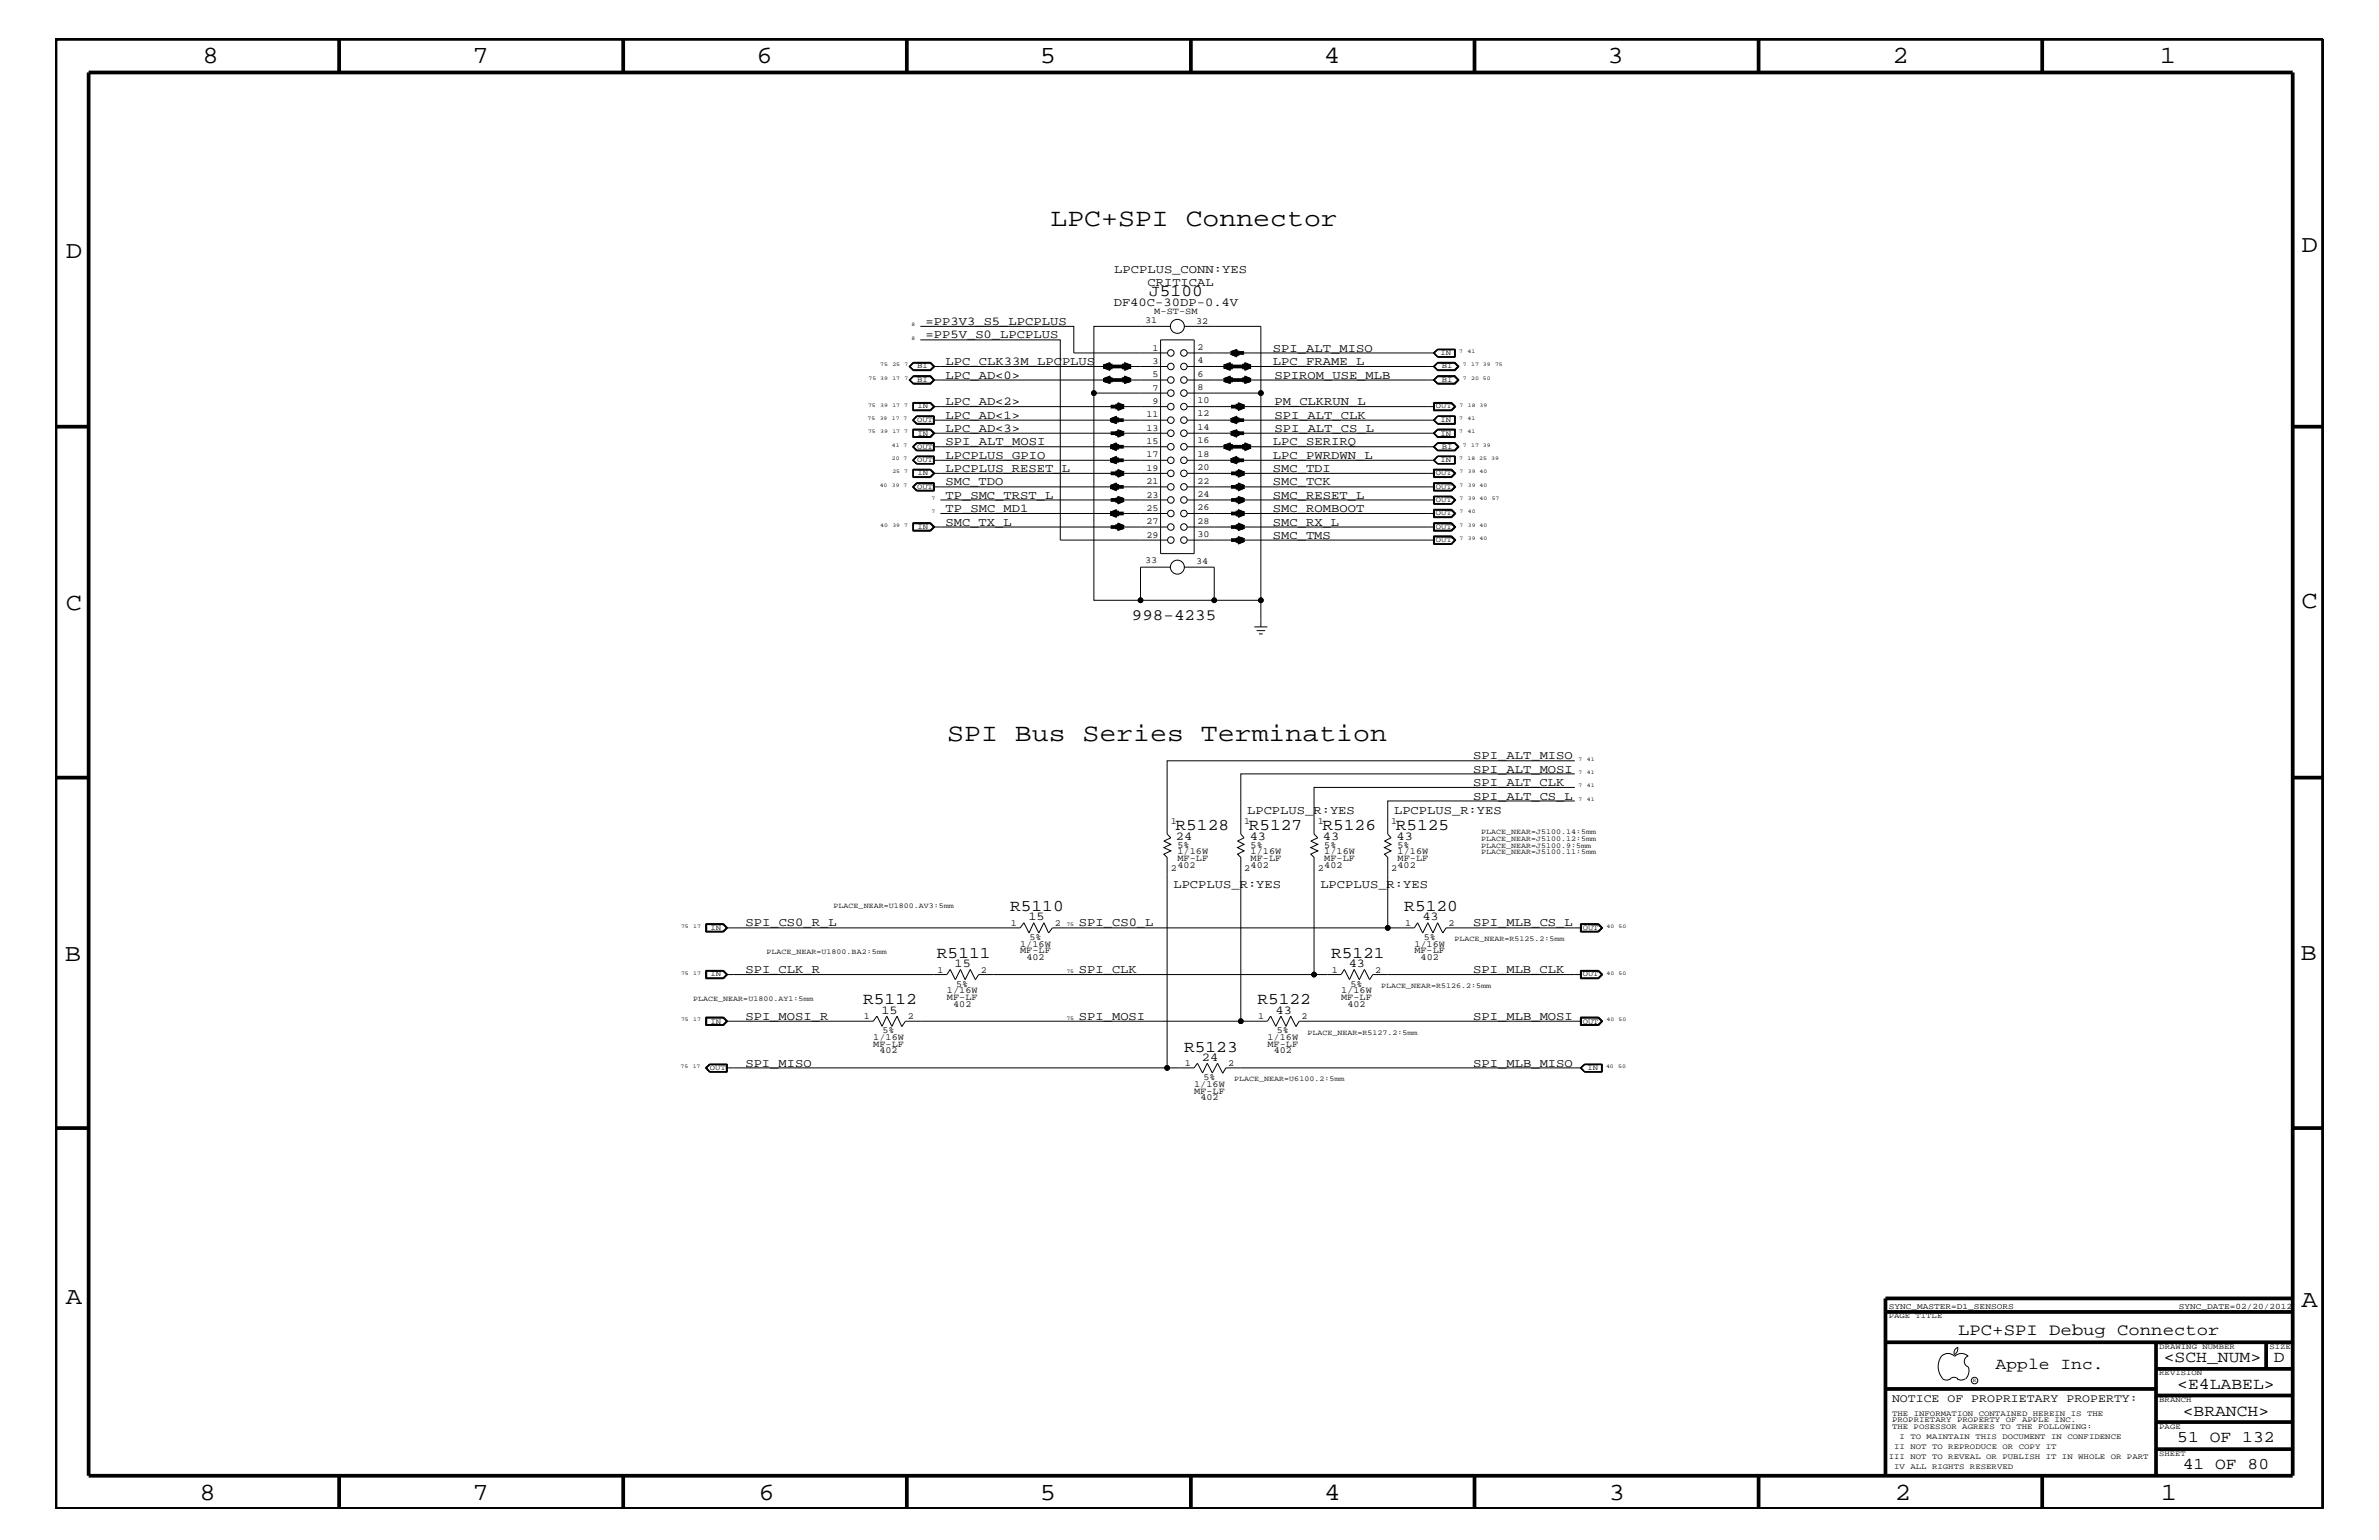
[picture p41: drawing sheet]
<svg xmlns="http://www.w3.org/2000/svg" width="432mm" height="279mm" viewBox="0 0 432 279" stroke-linecap="round" stroke-linejoin="round" font-family="sans-serif">
<defs><g id="words">
<g font-size="4.6">
<text x="190.7" y="41">LPC+SPI Connector</text>
<text x="171.9" y="134.4">SPI Bus Series Termination</text>
</g>
<g font-size="4.5">
<text x="36.7" y="11.5">8</text>
<text x="85.8" y="11.5">7</text>
<text x="137.3" y="11.5">6</text>
<text x="188.7" y="11.5">5</text>
<text x="240.3" y="11.5">4</text>
<text x="291.8" y="11.5">3</text>
<text x="343.5" y="11.5">2</text>
<text x="392" y="11.5">1</text>
<text x="11.9" y="46.8">D</text>
<text x="417.7" y="45.7">D</text>
<text x="11.9" y="110.6">C</text>
<text x="417.7" y="110.3">C</text>
<text x="11.8" y="174.3">B</text>
<text x="417.6" y="174.2">B</text>
<text x="11.9" y="236.7">A</text>
<text x="417.7" y="237.1">A</text>
<text x="36.2" y="272.1">8</text>
<text x="85.8" y="272.1">7</text>
<text x="137.7" y="272.1">6</text>
<text x="188.7" y="272.1">5</text>
<text x="240.4" y="272.1">4</text>
<text x="292" y="272.1">3</text>
<text x="343.9" y="272.1">2</text>
<text x="392.2" y="272.1">1</text>
</g>
<g font-size="3">
<text x="208.6" y="53.8">J5100</text>
<text x="213.4" y="150.7">R5128</text>
<text x="226.7" y="150.7">R5127</text>
<text x="240" y="150.7">R5126</text>
<text x="253.3" y="150.7">R5125</text>
<text x="183.3" y="165.3">R5110</text>
<text x="254.9" y="165.3">R5120</text>
<text x="170.1" y="173.8">R5111</text>
<text x="241.6" y="173.8">R5121</text>
<text x="156.7" y="182.2">R5112</text>
<text x="228.2" y="182.2">R5122</text>
<text x="214.9" y="190.8">R5123</text>
<text x="355.4" y="242.3">LPC+SPI Debug Connector</text>
<text x="362.2" y="248.4">Apple Inc.</text>
<text x="392.7" y="247.1">&lt;SCH_NUM&gt;</text>
<text x="395.2" y="252">&lt;E4LABEL&gt;</text>
<text x="412.7" y="247.1">D</text>
<text x="396.2" y="256.8">&lt;BRANCH&gt;</text>
<text x="395.2" y="261.6">51 OF 132</text>
<text x="396.2" y="266.6">41 OF 80</text>
</g>
<text font-size="2.9" x="205.4" y="112.6">998-4235</text>
<g font-size="2.2">
<text x="202.2" y="49.6">LPCPLUS_CONN:YES</text>
<text x="208.3" y="51.9">CRITICAL</text>
<text x="168" y="59">=PP3V3_S5_LPCPLUS</text>
<text x="202.1" y="55.6">DF40C-30DP-0.4V</text>
<text x="168" y="61.4">=PP5V_S0_LPCPLUS</text>
<text x="231.1" y="63.9">SPI_ALT_MISO</text>
<text x="171.6" y="68.7">LPC_AD&lt;0&gt;</text>
<text x="171.6" y="66.2">LPC_CLK33M_LPCPLUS</text>
<text x="231.1" y="66.2">LPC_FRAME_L</text>
<text x="231.3" y="68.7">SPIROM_USE_MLB</text>
<text x="171.6" y="76">LPC_AD&lt;1&gt;</text>
<text x="171.6" y="73.5">LPC_AD&lt;2&gt;</text>
<text x="231.3" y="76">SPI_ALT_CLK</text>
<text x="231.3" y="73.5">PM_CLKRUN_L</text>
<text x="171.6" y="83.3">LPCPLUS_GPIO</text>
<text x="171.6" y="78.3">LPC_AD&lt;3&gt;</text>
<text x="171.6" y="80.8">SPI_ALT_MOSI</text>
<text x="231.1" y="83.3">LPC_PWRDWN_L</text>
<text x="231.1" y="80.8">LPC_SERIRQ</text>
<text x="231.3" y="78.3">SPI_ALT_CS_L</text>
<text x="171.6" y="88.1">SMC_TDO</text>
<text x="171.6" y="85.6">LPCPLUS_RESET_L</text>
<text x="231.1" y="88.1">SMC_TCK</text>
<text x="231.1" y="85.6">SMC_TDI</text>
<text x="171.6" y="95.4">SMC_TX_L</text>
<text x="171.6" y="92.9">TP_SMC_MD1</text>
<text x="171.6" y="90.5">TP_SMC_TRST_L</text>
<text x="231.1" y="95.4">SMC_RX_L</text>
<text x="231.1" y="92.9">SMC_ROMBOOT</text>
<text x="231.1" y="90.5">SMC_RESET_L</text>
<text x="231.1" y="97.7">SMC_TMS</text>
<text x="267.4" y="137.8">SPI_ALT_MISO</text>
<text x="267.4" y="140.2">SPI_ALT_MOSI</text>
<text x="267.4" y="142.6">SPI_ALT_CLK</text>
<text x="226.4" y="147.7">LPCPLUS_R:YES</text>
<text x="253" y="147.7">LPCPLUS_R:YES</text>
<text x="267.4" y="145.1">SPI_ALT_CS_L</text>
<text x="213.4" y="152.4">24</text>
<text x="226.8" y="152.4">43</text>
<text x="240.1" y="152.4">43</text>
<text x="253.5" y="152.4">43</text>
<text x="213" y="161.1">LPCPLUS_R:YES</text>
<text x="239.6" y="161.1">LPCPLUS_R:YES</text>
<text x="186.6" y="167">15</text>
<text x="258.2" y="167">43</text>
<text x="135.3" y="168.1">SPI_CS0_R_L</text>
<text x="195.8" y="168.1">SPI_CS0_L</text>
<text x="267.4" y="168.1">SPI_MLB_CS_L</text>
<text x="135.3" y="176.6">SPI_CLK_R</text>
<text x="173.3" y="175.5">15</text>
<text x="195.8" y="176.6">SPI_CLK</text>
<text x="244.8" y="175.5">43</text>
<text x="267.4" y="176.6">SPI_MLB_CLK</text>
<text x="135.3" y="185">SPI_MOSI_R</text>
<text x="160" y="184">15</text>
<text x="195.8" y="185">SPI_MOSI</text>
<text x="231.5" y="184">43</text>
<text x="267.4" y="185">SPI_MLB_MOSI</text>
<text x="135.3" y="193.6">SPI_MISO</text>
<text x="218.1" y="192.5">24</text>
<text x="267.4" y="193.6">SPI_MLB_MISO</text>
</g>
<text font-size="2.1" x="343.4" y="254.4">NOTICE OF PROPRIETARY PROPERTY:</text>
<g font-size="1.7">
<text x="207.9" y="58.6">31</text>
<text x="209.5" y="56.9">M-ST-SM</text>
<text x="217.1" y="58.7">32</text>
<text x="209.2" y="63.6">1</text>
<text x="209.2" y="66">3</text>
<text x="217.3" y="63.4">2</text>
<text x="217.3" y="65.9">4</text>
<text x="209.2" y="68.4">5</text>
<text x="209.2" y="70.9">7</text>
<text x="217.3" y="68.4">6</text>
<text x="217.3" y="70.7">8</text>
<text x="208.1" y="75.7">11</text>
<text x="209.2" y="73.3">9</text>
<text x="217.3" y="73.2">10</text>
<text x="217.3" y="75.6">12</text>
<text x="208.1" y="78.2">13</text>
<text x="208.1" y="80.5">15</text>
<text x="208.1" y="83">17</text>
<text x="217.3" y="78">14</text>
<text x="217.3" y="80.5">16</text>
<text x="217.3" y="82.8">18</text>
<text x="208.1" y="85.4">19</text>
<text x="208.1" y="87.8">21</text>
<text x="217.3" y="85.3">20</text>
<text x="217.3" y="87.7">22</text>
<text x="208.1" y="90.3">23</text>
<text x="208.1" y="92.7">25</text>
<text x="208.1" y="95.1">27</text>
<text x="217.3" y="90.1">24</text>
<text x="217.3" y="92.6">26</text>
<text x="217.3" y="95">28</text>
<text x="208.1" y="97.6">29</text>
<text x="217.3" y="97.4">30</text>
<text x="207.9" y="102.2">33</text>
<text x="217.1" y="102.4">34</text>
<text x="212.5" y="149.5">1</text>
<text x="225.8" y="149.5">1</text>
<text x="239.2" y="149.5">1</text>
<text x="252.5" y="149.5">1</text>
<text x="213.7" y="153.8">5%</text>
<text x="213.7" y="155">1/16W</text>
<text x="227" y="153.8">5%</text>
<text x="227" y="155">1/16W</text>
<text x="240.4" y="153.8">5%</text>
<text x="240.4" y="155">1/16W</text>
<text x="253.7" y="153.8">5%</text>
<text x="253.7" y="155">1/16W</text>
<text x="212.5" y="158">2</text>
<text x="213.7" y="156.2">MF-LF</text>
<text x="213.7" y="157.4">402</text>
<text x="225.8" y="158">2</text>
<text x="227" y="156.2">MF-LF</text>
<text x="227" y="157.4">402</text>
<text x="239.2" y="158">2</text>
<text x="240.4" y="156.2">MF-LF</text>
<text x="240.4" y="157.4">402</text>
<text x="252.5" y="158">2</text>
<text x="253.7" y="156.2">MF-LF</text>
<text x="253.7" y="157.4">402</text>
<text x="183.5" y="168">1</text>
<text x="185.2" y="172.9">MF-LF</text>
<text x="185.2" y="171.7">1/16W</text>
<text x="186.9" y="170.5">5%</text>
<text x="191.4" y="168">2</text>
<text x="255" y="168">1</text>
<text x="256.7" y="171.7">1/16W</text>
<text x="256.7" y="172.9">MF-LF</text>
<text x="258.4" y="170.5">5%</text>
<text x="262.9" y="168">2</text>
<text x="170.2" y="176.5">1</text>
<text x="173.6" y="179">5%</text>
<text x="178.1" y="176.5">2</text>
<text x="186.3" y="174.2">402</text>
<text x="241.7" y="176.5">1</text>
<text x="245.1" y="179">5%</text>
<text x="249.6" y="176.5">2</text>
<text x="257.9" y="174.2">402</text>
<text x="156.8" y="184.9">1</text>
<text x="164.8" y="184.9">2</text>
<text x="171.9" y="181.4">MF-LF</text>
<text x="171.9" y="180.2">1/16W</text>
<text x="173" y="182.7">402</text>
<text x="228.3" y="184.9">1</text>
<text x="236.2" y="184.9">2</text>
<text x="243.4" y="180.2">1/16W</text>
<text x="243.4" y="181.4">MF-LF</text>
<text x="244.6" y="182.7">402</text>
<text x="158.5" y="189.9">MF-LF</text>
<text x="158.5" y="188.7">1/16W</text>
<text x="159.6" y="191.1">402</text>
<text x="160.2" y="187.5">5%</text>
<text x="230" y="188.7">1/16W</text>
<text x="230" y="189.9">MF-LF</text>
<text x="231.2" y="191.1">402</text>
<text x="231.7" y="187.5">5%</text>
<text x="215.1" y="193.4">1</text>
<text x="216.7" y="197.2">1/16W</text>
<text x="218.4" y="195.9">5%</text>
<text x="222.9" y="193.4">2</text>
<text x="216.7" y="198.4">MF-LF</text>
<text x="217.9" y="199.6">402</text>
</g>
<g font-size="1.5">
<text x="342.8" y="237.4">SYNC_MASTER=D1_SENSORS</text>
<text x="395.5" y="237.4">SYNC_DATE=02/20/2012</text>
</g>
<g font-size="1.4">
<text x="261.5" y="64.5">IN</text>
<text x="166.5" y="69.3">BI</text>
<text x="166.5" y="66.8">BI</text>
<text x="261.7" y="69.3">BI</text>
<text x="261.7" y="66.8">BI</text>
<text x="166.5" y="76.6">OUT</text>
<text x="166.5" y="74.1">IN</text>
<text x="260.6" y="74.1">OUT</text>
<text x="261.5" y="76.6">IN</text>
<text x="166.5" y="81.4">OUT</text>
<text x="166.5" y="83.8">OUT</text>
<text x="166.5" y="79">IN</text>
<text x="261.5" y="83.8">IN</text>
<text x="261.5" y="79">IN</text>
<text x="261.7" y="81.4">BI</text>
<text x="166.5" y="88.7">OUT</text>
<text x="166.5" y="86.2">IN</text>
<text x="260.6" y="88.7">OUT</text>
<text x="260.6" y="86.2">OUT</text>
<text x="166.5" y="96">IN</text>
<text x="260.6" y="96">OUT</text>
<text x="260.6" y="93.5">OUT</text>
<text x="260.6" y="91.1">OUT</text>
<text x="260.6" y="98.4">OUT</text>
<text x="268.8" y="152.6">PLACE_NEAR=J5100.12:5mm</text>
<text x="268.8" y="153.8">PLACE_NEAR=J5100.9:5mm</text>
<text x="268.8" y="155">PLACE_NEAR=J5100.11:5mm</text>
<text x="268.8" y="151.3">PLACE_NEAR=J5100.14:5mm</text>
<text x="151.3" y="164.7">PLACE_NEAR=U1800.AV3:5mm</text>
<text x="128.9" y="168.7">IN</text>
<text x="139.1" y="173.2">PLACE_NEAR=U1800.BA2:5mm</text>
<text x="264" y="170.7">PLACE_NEAR=R5125.2:5mm</text>
<text x="287.3" y="168.7">OUT</text>
<text x="128.9" y="177.2">IN</text>
<text x="250.7" y="179.3">PLACE_NEAR=R5126.2:5mm</text>
<text x="287.3" y="177.2">OUT</text>
<text x="125.8" y="181.6">PLACE_NEAR=U1800.AY1:5mm</text>
<text x="128.9" y="185.7">IN</text>
<text x="287.3" y="185.7">OUT</text>
<text x="237.3" y="187.7">PLACE_NEAR=R5127.2:5mm</text>
<text x="128.9" y="194.2">OUT</text>
<text x="224" y="196.2">PLACE_NEAR=U6100.2:5mm</text>
<text x="288.1" y="194.2">IN</text>
<text x="342.8" y="239.2">PAGE TITLE</text>
<text x="391.9" y="244.7">DRAWING NUMBER</text>
<text x="411.9" y="244.7">SIZE</text>
<text x="391.9" y="249.5">REVISION</text>
<text x="343.4" y="256.8">THE INFORMATION CONTAINED HEREIN IS THE</text>
<text x="391.9" y="254.4">BRANCH</text>
<text x="343.4" y="258">PROPRIETARY PROPERTY OF APPLE INC.</text>
<text x="343.4" y="259.3">THE POSESSOR AGREES TO THE FOLLOWING:</text>
<text x="343.8" y="262.9">II NOT TO REPRODUCE OR COPY IT</text>
<text x="344.8" y="261.1">I TO MAINTAIN THIS DOCUMENT IN CONFIDENCE</text>
<text x="391.9" y="259.3">PAGE</text>
<text x="342.8" y="264.7">III NOT TO REVEAL OR PUBLISH IT IN WHOLE OR PART</text>
<text x="343.8" y="266.6">IV ALL RIGHTS RESERVED</text>
<text x="391.9" y="264.1">SHEET</text>
</g>
<g font-size="1">
<text x="165.4" y="59.2">8</text>
<text x="165.4" y="61.7">8</text>
<text x="264.8" y="64">7</text>
<text x="266.4" y="64">41</text>
<text x="157.6" y="68.9">75 39</text>
<text x="159.8" y="66.5">75</text>
<text x="162" y="68.9">17</text>
<text x="162" y="66.5">25</text>
<text x="164.2" y="68.9">7</text>
<text x="164.2" y="66.5">7</text>
<text x="265.5" y="68.9">7</text>
<text x="265.5" y="66.5">7</text>
<text x="267" y="68.9">20 50</text>
<text x="267" y="66.5">17 39</text>
<text x="271.4" y="66.5">75</text>
<text x="157.5" y="76.2">75</text>
<text x="157.6" y="73.8">75</text>
<text x="159.7" y="76.2">39</text>
<text x="159.8" y="73.8">39</text>
<text x="161.9" y="76.2">17 7</text>
<text x="162" y="73.8">17 7</text>
<text x="264.8" y="76.2">7</text>
<text x="264.9" y="73.8">7</text>
<text x="266.4" y="76.2">41</text>
<text x="266.4" y="73.8">18 39</text>
<text x="157.6" y="78.6">75</text>
<text x="159.8" y="78.6">39</text>
<text x="161.9" y="81.1">41 7</text>
<text x="161.9" y="83.5">20 7</text>
<text x="162" y="78.6">17 7</text>
<text x="264.8" y="83.5">7</text>
<text x="264.8" y="78.6">7</text>
<text x="265.5" y="81.1">7</text>
<text x="266.4" y="83.5">18 25</text>
<text x="266.4" y="78.6">41</text>
<text x="267" y="81.1">17 39</text>
<text x="270.7" y="83.5">39</text>
<text x="159.7" y="88.3">40</text>
<text x="161.9" y="88.3">39 7</text>
<text x="162" y="85.9">25 7</text>
<text x="264.9" y="88.3">7</text>
<text x="264.9" y="85.9">7</text>
<text x="266.4" y="88.3">39 40</text>
<text x="266.4" y="85.9">39 40</text>
<text x="159.8" y="95.6">40</text>
<text x="162" y="95.6">39 7</text>
<text x="169.1" y="93.2">7</text>
<text x="169.1" y="90.7">7</text>
<text x="264.9" y="95.6">7</text>
<text x="264.9" y="93.2">7</text>
<text x="264.9" y="90.7">7</text>
<text x="266.4" y="95.6">39 40</text>
<text x="266.4" y="93.2">40</text>
<text x="266.4" y="90.7">39 40</text>
<text x="270.8" y="90.7">57</text>
<text x="264.9" y="98">7</text>
<text x="266.4" y="98">39 40</text>
<text x="286.5" y="140.4">7</text>
<text x="286.5" y="142.9">7</text>
<text x="286.5" y="138">7</text>
<text x="288" y="140.4">41</text>
<text x="288" y="142.9">41</text>
<text x="288" y="138">41</text>
<text x="286.5" y="145.3">7</text>
<text x="288" y="145.3">41</text>
<text x="123.6" y="168.3">75</text>
<text x="125.8" y="168.3">17</text>
<text x="193.5" y="168.1">75</text>
<text x="291.6" y="168.3">40</text>
<text x="293.8" y="168.3">50</text>
<text x="123.6" y="176.8">75</text>
<text x="125.8" y="176.8">17</text>
<text x="193.5" y="176.6">75</text>
<text x="291.6" y="176.8">40</text>
<text x="293.8" y="176.8">50</text>
<text x="123.6" y="185.3">75</text>
<text x="125.8" y="185.3">17</text>
<text x="193.5" y="185">75</text>
<text x="291.6" y="185.3">40</text>
<text x="293.8" y="185.3">50</text>
<text x="123.5" y="193.7">75</text>
<text x="125.7" y="193.7">17</text>
<text x="291.5" y="193.7">40</text>
<text x="293.7" y="193.7">50</text>
<text x="358.1" y="250.7">R</text>
</g>
</g></defs>
<g fill="none" stroke="#000" stroke-width=".18">
<path d="M167 59.2h27.9v4.8h16.9M212.5 59.2h-14v12.1M214.9 59.2h14v12.1M165 68.9l.8-.7h3.1l.8 .7-.8 .8h-3.1zM165 66.5l.8-.8h3.1l.8 .8-.8 .8h-3.1zM165.1 68.9l.7-.6h3l.7 .6-.7 .6h-3zM165.6 76.2l.8-.7h3.2v1.5h-3.2zM165.7 73h3.2l.8 .8-.8 .7h-3.2zM165.7 77.8h3.2l.8 .8-.8 .8h-3.2zM165.7 77.9h3.2l.7 .7-.7 .8M165.7 73.1h3.2l.7 .7-.7 .7h-3.2M165.8 68.2h3.1l.7 .7-.7 .7h-3.1l-.7-.7z"/>
<path d="M165.8 65.8h3l.7 .7-.7 .7h-3M165.8 65.8h3.1l.7 .7-.7 .7h-3.1M165.8 65.8l-.7 .7 .7 .7M165.8 73.1v1.4M165.8 78h3l.7 .6-.7 .7h-3zM165.8 73.2h3l.6 .6M166.4 75.5l-.7 .7 .7 .7h3.1v-1.4M166.5 75.6l-.7 .6 .7 .6M167 61.7h25.4v36.3h19.4M168.8 78l.6 .6M168.8 73.1l.7 .7-.7 .7M169.4 68.9l-.6 .6h-3"/>
<path d="M169.4 66.5l-.6 .6h-3l-.6-.6 .6-.6h3l.6 .6h42.4M169.4 75.6v1.2M169.4 78.6l-.6 .6h-3M169.4 78.6h42.4M169.4 73.8l-.6 .6h-3M169.4 73.8h42.4M169.4 76.2h42.4M169.5 75.6h-3.1l-.6 .6 .6 .6h3.1M210.7 61.7h6v38.7h-6zM211.8 68.9h-42.4l-.6-.5h-3l-.6 .5 .6 .6M211.8 71.3h-13.3v37.6h8.5M215.5 71.3h13.4v37.6h-8.5v-6h-5.5"/>
<path d="M215.5 78.6h44.9M215.5 73.8h44.9M215.5 76.2h44.9M215.5 68.9h44.9M215.5 64h44.9M215.5 66.5h44.9M260.2 78.6l.7-.7h3.2v1.5M260.2 73h3.3l.7 .8-.7 .7h-3.3zM260.2 64l.7-.6h3.3v1.4h-3.3zM260.3 73.1h3.2l.7 .7-.7 .7h-3.2zM260.4 73.2h3l.6 .6-.6 .6h-3M260.4 73.1v1.4"/>
<path d="M260.9 78l-.5 .6 .5 .6h3.1v-1.2M260.9 75.6l-.5 .6 .5 .6M260.9 68.4h3.1l.6 .5-.6 .6h-3.1l-.5-.6zM260.9 68.3h3.1l.7 .6-.7 .6h-3.1l-.6-.6zM260.9 68.2h3.2l.7 .7-.7 .7h-3.2l-.7-.7zM260.9 68.2h3.2l.7 .7-.7 .8h-3.2l-.7-.8zM260.9 65.9h3.1l.6 .6-.6 .6h-3.1l-.5-.6zM260.9 65.8h3.1l.7 .7-.7 .7h-3.1M260.9 65.8h3.2l.7 .7-.7 .7h-3.2M260.9 65.7h3.2l.7 .8-.7 .8h-3.2l-.7-.8zM260.9 65.8l-.7 .7 .7 .7M260.9 65.8l-.6 .7 .6 .7"/>
<path d="M260.9 63.4l-.5 .6 .5 .7M260.9 77.8h3.3v1.6h-3.3l-.7-.8zM260.9 78l-.6 .6 .6 .7h3.2M260.9 78h3.2M260.9 75.5h3.3v1.5h-3.3l-.7-.8zM260.9 76.8h3.2M260.9 75.6h3.2M260.9 75.6l-.6 .6 .6 .6M260.9 64.7h3.2M260.9 63.4l-.6 .6 .6 .7M260.9 63.4h3.2M263.4 73.1l.7 .7-.7 .7"/>
<path d="M264 63.4v1.3M264 75.6v1.2M264.1 75.5v1.4h-3.2l-.7-.7M264.1 63.4v1.4M165.6 88.3l.8-.7h3.2v1.5h-3.2zM165.7 94.9h3.2l.8 .7-.8 .8h-3.2zM165.7 85.1h3.2l.8 .8-.8 .7h-3.2zM165.7 85.2h3.2l.7 .7-.7 .7h-3.2M165.8 81.1l.7-.6h2.9v1.1h-2.9zM165.8 88.3l.7-.6h2.9v1.2h-2.9zM165.8 94.9h3l.7 .7-.7 .6h-3zM165.8 85.2v1.4"/>
<path d="M165.8 95h3l.6 .6M165.8 85.3h3l.6 .6M166.4 80.3h3.2v1.5h-3.2l-.8-.7zM166.4 82.7h3.2v1.5h-3.2M166.4 80.4h3.1v1.3h-3.1M166.4 87.7h3.1v1.3h-3.1M166.4 80.4l-.7 .7 .7 .6M166.4 80.4l-.6 .7 .6 .6M166.4 82.7l-.8 .8 .8 .7M166.4 82.7l-.7 .8 .7 .7M166.4 87.7l-.7 .6 .7 .7M166.4 87.7l-.6 .6 .6 .7"/>
<path d="M166.5 82.8l-.7 .7 .7 .6M168.8 85.2l.7 .7-.7 .7M168.9 94.9l.7 .7-.7 .7h-3.2M169.4 95.6l-.6 .6M169.4 95.6h42.4M169.4 85.9l-.6 .6h-3M169.4 85.9h42.4M169.4 82.8v1.3M169.4 81.1h42.4M169.4 83.5h42.4M169.4 88.3h42.4M169.5 82.7v1.5"/>
<path d="M169.5 82.8h-3.1l-.6 .7 .6 .6h3.1M170.7 93.2h41.1M170.7 90.7h41.1M215.5 95.6h44.9M215.5 85.9h44.9M215.5 81.1h44.9M215.5 83.5h44.9M215.5 88.3h44.9M215.5 98h44.9M215.5 93.2h44.9M215.5 90.7h44.9M260.2 94.9h3.3l.7 .7-.7 .8h-3.3z"/>
<path d="M260.2 85.1h3.3l.7 .8-.7 .7h-3.3zM260.2 87.6h3.3l.7 .7-.7 .8h-3.3zM260.2 92.4h3.3l.7 .8-.7 .7h-3.3zM260.2 97.2h3.3l.7 .8-.7 .7h-3.3zM260.3 94.9v1.4h3.2l.7-.7-.7-.7M260.3 85.2h3.2l.7 .7-.7 .7h-3.2zM260.3 87.7h3.2l.7 .6-.7 .7h-3.2zM260.3 98.7v-1.4h3.2l.7 .7-.7 .7M260.3 90v1.5M260.3 92.5h3.2l.7 .7-.7 .6h-3.2zM260.4 94.9h3l.7 .7-.7 .6h-3zM260.4 95h3l.6 .6-.6 .6"/>
<path d="M260.4 85.3h3l.6 .6-.6 .6h-3M260.4 87.7h3l.6 .6-.6 .6h-3M260.4 85.2v1.4M260.4 87.7v1.3M260.4 92.5v1.3M260.4 92.6h3l.6 .6-.6 .6h-3M260.9 82.8l-.5 .7 .5 .6M260.9 80.5h3.1l.6 .6-.6 .5h-3.1l-.5-.5zM260.9 80.4h3.1l.7 .7-.7 .6h-3.1M260.9 80.4h3.2l.7 .7-.7 .6h-3.2M260.9 80.3h3.2l.7 .8-.7 .7h-3.2l-.7-.7zM260.9 80.4l-.7 .7 .7 .6"/>
<path d="M260.9 80.4l-.6 .7 .6 .6M260.9 82.7h3.3v1.5h-3.3l-.7-.7zM260.9 84.1h3.2M260.9 82.8h3.2M260.9 82.8l-.6 .7 .6 .6M263.4 97.4h-3v1.3h3M263.4 97.4l.7 .6-.7 .7M263.4 90.1h-3v1.3h3M263.4 97.4l.6 .6-.6 .7M263.4 92.5l.7 .7-.7 .6M263.4 90.1l.7 .6-.7 .7M263.4 90.1l.6 .6-.6 .7"/>
<path d="M263.4 87.7l.7 .6-.7 .7M263.4 85.2l.7 .7-.7 .7M263.5 90h-3.3v1.5h3.3M263.5 90l.7 .7-.7 .8M264 82.8v1.3M264.1 82.7v1.5M212.5 102.9h-5.5v6h13.4M227.7 113.7h2.3M228.1 114.4h1.5M228.5 115h.7M228.9 108.9v4.8M285.8 138h-74v13.3l.7 .7-1.3 .6 1.3 .6-1.3 .6 1.3 .6-1.3 .6 .6 .6v38.1h4.9l.6-.8 1 1.8 .8-1.8 .9 1.8 1-1.8 .9 1.8"/>
<path d="M285.8 142.9h-47.3v8.4l.7 .7-1.3 .6 1.3 .6-1.3 .6 1.3 .6-1.3 .6 .6 .6v21.2h-60.9l-.6 .9-.9-1.8-.9 1.8-.9-1.8-.9 1.8-.9-1.8-.6 .9h-40.1M285.8 140.4h-60.6v10.9l.6 .7-1.2 .6 1.2 .6-1.2 .6 1.2 .6-1.2 .6 .6 .6v29.7M285.8 145.3h-33.9v6l.6 .7-1.2 .6 1.2 .6-1.2 .6 1.2 .6-1.2 .6 .6 .6v12.7h4.8l.6-.9 .9 1.9 1-1.9 .9 1.9 .8-1.9 1 1.9 .6-1h24.5M128.1 167.6h3.2l.8 .7-.8 .8h-3.2zM128.1 176.1h3.2l.8 .7-.8 .8h-3.2zM128.1 169h3.2M128.1 167.7h3.2M128.1 177.5h3.2M128.1 176.1h3.2M128.2 167.7v1.3M128.2 176.1v1.4M128.3 167.8h2.9l.6 .5-.6 .6h-2.9z"/>
<path d="M128.3 176.2h2.9l.6 .6-.6 .6h-2.9zM131.3 167.7l.6 .6-.6 .7M131.3 167.7l.7 .6-.7 .7M131.3 176.1l.6 .7-.6 .7M131.3 176.1l.7 .7-.7 .7M131.8 168.3h53.4l.6-.9 1 1.9 .8-1.9 1 1.9 .9-1.9 .8 1.9 .7-1h60.9M238.5 176.8h4.9l.6-.9 .9 1.8 .9-1.8 .9 1.8 1-1.8 .9 1.8 .6-.9h37.8M286.9 167.6h3.3l.7 .7-.7 .8h-3.3zM286.9 176.1h3.3l.7 .7-.7 .8h-3.3zM286.9 167.7h3.3l.6 .6-.6 .7h-3.3zM286.9 176.1h3.3l.6 .7-.6 .7h-3.3zM287 167.7v1.3"/>
<path d="M287 176.1v1.4M287 167.8h3.1l.6 .5-.6 .6h-3.1M287 176.2h3.1l.6 .6-.6 .6h-3.1M290.1 167.7l.6 .6-.6 .7M290.1 176.1l.6 .7-.6 .7M128.1 184.5h3.2l.8 .8-.8 .7h-3.2zM128.1 184.6h3.2l.7 .7-.7 .7M128.2 184.7h3.1l.6 .6-.6 .7h-3.1zM128.3 184.7v1.2h2.9l.6-.6M128.8 193.2h3.1v1.2h-3.1l-.6-.7zM128.8 193.1h3.2v1.4h-3.2M128.8 193.1l-.8 .6 .8 .8"/>
<path d="M128.8 193.1l-.7 .6 .7 .8M128.9 193.2l-.6 .5 .6 .7M131.2 184.7l.6 .6M131.8 185.3h26.7l.7-1 .9 1.9 .9-1.9 .9 1.9 .9-1.9 .9 1.9M131.8 193.7h80M131.8 193.2v1.2M235.2 186.2l-.9-1.9-.9 1.9-.9-1.9-.9 1.9-1-1.9-.6 1h-65.7l-.6 1M286.9 184.5h3.3l.7 .8-.7 .7h-3.3zM286.9 193.7l.7-.6h3.2v1.4h-3.2zM286.9 186v-1.4h3.3l.6 .7-.6 .7M287 184.7h3.1l.6 .6-.6 .7h-3.1zM287 185.3h-51.2l-.6 1"/>
<path d="M287 193.7h-64.5l-.6 1.1M287.6 193.2l-.6 .5 .6 .7M287.6 194.4h3.1M287.6 193.2l-.7 .5 .7 .7M287.6 193.2h3.1M290.1 184.7l.6 .6-.6 .6h-3.1M290.7 193.2v1.2M290.7 193.1v1.4M352.3 246.1a1.72 1.72 0 0 1 2.5 0 1.69 1.69 0 0 1 2.4 0M352.4 246a3.2 3.2 0 0 0 .4 4.3l.8 .1 .4-.2M354 250.2l.7-.3 .7 .3M355.2 250.2l.7 .2 .7-.2"/>
<path d="M355.3 244.4v.3a1.18 1.18 0 0 1-.6 1.1M355.4 244.4a.99 .99 0 0 0-.6 1.4M357.2 246a1.04 1.04 0 0 0-.7 1 1.04 1.04 0 0 0 .7 1M357.3 248l.1 .7a2.11 2.11 0 0 1-.6 1.5"/>
<circle cx="213.7" cy="59.2" r="1.27"/>
<circle cx="198.5" cy="71.3" r=".42"/>
<circle cx="212.5" cy="73.8" r=".59"/>
<circle cx="212.5" cy="64" r=".59"/>
<circle cx="212.5" cy="71.3" r=".59"/>
<circle cx="212.5" cy="66.5" r=".59"/>
<circle cx="212.5" cy="68.9" r=".59"/>
<circle cx="212.5" cy="76.2" r=".59"/>
<circle cx="212.5" cy="78.6" r=".59"/>
<circle cx="214.9" cy="64" r=".59"/>
<circle cx="214.9" cy="73.8" r=".59"/>
<circle cx="214.9" cy="71.3" r=".59"/>
<circle cx="214.9" cy="68.9" r=".59"/>
<circle cx="214.9" cy="76.2" r=".59"/>
<circle cx="214.9" cy="66.5" r=".59"/>
<circle cx="214.9" cy="78.6" r=".59"/>
<circle cx="228.9" cy="71.3" r=".42"/>
<circle cx="212.5" cy="90.7" r=".59"/>
<circle cx="212.5" cy="81.1" r=".59"/>
<circle cx="212.5" cy="83.5" r=".59"/>
<circle cx="212.5" cy="98" r=".59"/>
<circle cx="212.5" cy="85.9" r=".59"/>
<circle cx="212.5" cy="95.6" r=".59"/>
<circle cx="212.5" cy="93.2" r=".59"/>
<circle cx="212.5" cy="88.3" r=".59"/>
<circle cx="214.9" cy="83.5" r=".59"/>
<circle cx="214.9" cy="98" r=".59"/>
<circle cx="214.9" cy="81.1" r=".59"/>
<circle cx="214.9" cy="90.7" r=".59"/>
<circle cx="214.9" cy="95.6" r=".59"/>
<circle cx="214.9" cy="93.2" r=".59"/>
<circle cx="214.9" cy="85.9" r=".59"/>
<circle cx="214.9" cy="88.3" r=".59"/>
<circle cx="207" cy="108.9" r=".42"/>
<circle cx="213.7" cy="102.9" r="1.27"/>
<circle cx="220.4" cy="108.9" r=".42"/>
<circle cx="228.9" cy="108.9" r=".42"/>
<circle cx="238.5" cy="176.8" r=".42"/>
<circle cx="251.9" cy="168.3" r=".42"/>
<circle cx="211.8" cy="193.7" r=".42"/>
<circle cx="225.2" cy="185.3" r=".42"/>
<circle cx="358.4" cy="250.5" r=".59"/>
</g>
<g fill="none" stroke="#000" stroke-width=".68" stroke-linecap="butt">
<path d="M10.1 7.1h411.5v266.7h-411.5zM16.1 13.2h400v254.5h-400zM61.6 7.1v6.1M113.1 7.1v6.1M164.6 7.1v6.1M216.2 7.1v6.1M267.6 7.1v6.1M319.2 7.1v6.1M370.7 7.1v6.1M10.1 77.4h6M200.3 66.5l1.3 .2M200.3 66.5l1.3-.5v1z"/>
<path d="M200.3 68.9l1.3-.5v1zM200.3 66.5h4.9M200.3 66.5l1.3 .3M200.3 68.9h4.9M200.3 68.9l1.3 .1M200.3 68.9l1.3 .3M200.3 68.9l1.3 .4M201.6 66.4l-1.3 .1M201.6 66.2l-1.3 .3M201.6 73.8h2.4M201.6 76.2h2.4M201.6 78.6h2.4"/>
<path d="M201.6 68.8l-1.3 .1M201.6 68.7l-1.3 .2M201.6 68.5l-1.3 .4M201.6 76.2l1.2-.5v1zM201.6 76.2l1.2 .1M201.6 76.2l1.2 .4M201.6 76.2l1.2 .2M202.8 73.3l1.2 .5-1.2 .5zM202.8 78.2l1.2 .4-1.2 .5zM202.8 73.4l1.2 .4M202.8 73.7l1.2 .1M202.8 73.5l1.2 .3"/>
<path d="M202.8 75.8l-1.2 .4M202.8 76.1l-1.2 .1M202.8 76l-1.2 .2M202.8 78.3l1.2 .3M202.8 78.5l1.2 .1M204 66.4l1.2 .1M204 66l1.2 .5-1.2 .5zM204 68.4l1.2 .5-1.2 .5zM204 66.2l1.2 .3M204 68.8l1.2 .1M204 68.5l1.2 .4M204 68.7l1.2 .2"/>
<path d="M204 73.8l-1.2 .1M204 73.8l-1.2 .3M204 73.8l-1.2 .2M204 78.6l-1.2 .2M204 78.6l-1.2 .4M204 78.6l-1.2 .3M205.2 66.5l-1.2 .2M205.2 66.5l-1.2 .3M205.2 68.9l-1.2 .1M205.2 68.9l-1.2 .3M205.2 68.9l-1.2 .4M222.2 66.5h4.8"/>
<path d="M222.2 66.5l1.2 .2M222.2 66.5l1.2-.5v1zM222.2 68.9l1.2-.5v1zM222.2 66.5l1.2 .3M222.2 68.9l1.2 .1M222.2 68.9h4.8M222.2 68.9l1.2 .3M222.2 68.9l1.2 .4M223.4 73.8h2.4M223.4 64l1.2-.4v.9zM223.4 76.2l1.2-.5v1zM223.4 78.6l1.2-.4v.9z"/>
<path d="M223.4 64h2.4M223.4 64l1.2 .2M223.4 64l1.2 .5M223.4 64l1.2 .3M223.4 66.4l-1.2 .1M223.4 66.2l-1.2 .3M223.4 68.8l-1.2 .1M223.4 68.7l-1.2 .2M223.4 68.5l-1.2 .4M223.4 76.2h2.4M223.4 76.2l1.2 .1M223.4 76.2l1.2 .4"/>
<path d="M223.4 76.2l1.2 .2M223.4 78.6h2.4M223.4 78.6l1.2 .2M223.4 78.6l1.2 .4M223.4 78.6l1.2 .3M224.6 73.3l1.2 .5-1.2 .5zM224.6 73.4l1.2 .4M224.6 73.7l1.2 .1M224.6 73.5l1.2 .3M224.6 63.7l-1.2 .3M224.6 64h-1.2M224.6 63.9l-1.2 .1"/>
<path d="M224.6 75.8l-1.2 .4M224.6 76.1l-1.2 .1M224.6 76l-1.2 .2M224.6 78.3l-1.2 .3M224.6 78.5l-1.2 .1M225.8 73.8l-1.2 .1M225.8 73.8l-1.2 .3M225.8 73.8l-1.2 .2M225.8 66.4l1.2 .1M225.8 66l1.2 .5-1.2 .5zM225.8 68.4l1.2 .5-1.2 .5zM225.8 66.2l1.2 .3"/>
<path d="M225.8 68.8l1.2 .1M225.8 68.5l1.2 .4M225.8 68.7l1.2 .2M227 66.5l-1.2 .2M227 66.5l-1.2 .3M227 68.9l-1.2 .1M227 68.9l-1.2 .3M227 68.9l-1.2 .4M416.1 77.4h5.5M201.6 88.3h2.4M201.6 85.9h2.4M201.6 81.1h2.4"/>
<path d="M201.6 83.5h2.4M201.6 81.1l1.2-.6v1.1zM201.6 83.5l1.2-.5v.9zM201.6 88.3l1.2-.5v1zM201.6 93.2l1.2-.5v1zM201.6 81.1h1.2M201.6 81.1l1.2 .3M201.6 81.1l1.2 .2M201.6 83.5l1.2 .1M201.6 83.5l1.2 .3M201.6 83.5l1.2 .2M201.6 88.3l1.2 .1"/>
<path d="M201.6 88.3l1.2 .4M201.6 88.3l1.2 .3M201.6 90.7h2.4M201.6 95.6h2.4M201.6 93.2h2.4M201.6 93.2l1.2 .1M201.6 93.2l1.2 .3M201.6 93.2l1.2 .2M202.8 85.4l1.2 .5-1.2 .5zM202.8 90.3l1.2 .4-1.2 .5zM202.8 95.1l1.2 .5-1.2 .4zM202.8 80.7l-1.2 .4"/>
<path d="M202.8 80.9l-1.2 .2M202.8 80.8l-1.2 .3M202.8 83.1l-1.2 .4M202.8 83.3l-1.2 .2M202.8 85.5l1.2 .4M202.8 85.8l1.2 .1M202.8 85.6l1.2 .3M202.8 88l-1.2 .3M202.8 88.2l-1.2 .1M202.8 88.1l-1.2 .2M202.8 90.4l1.2 .3M202.8 90.6l1.2 .1"/>
<path d="M202.8 90.5l1.2 .2M202.8 92.8l-1.2 .4M202.8 93.1l-1.2 .1M202.8 92.9l-1.2 .3M202.8 95.2l1.2 .4M202.8 95.4l1.2 .2M204 85.9l-1.2 .1M204 85.9l-1.2 .3M204 85.9l-1.2 .2M204 90.7l-1.2 .2M204 90.7l-1.2 .4M204 90.7l-1.2 .3"/>
<path d="M204 95.6l-1.2 .1M204 95.6l-1.2 .4M204 95.6l-1.2 .3M222.2 81.1l1.2-.6v1.1zM222.2 81.1h1.2M222.2 81.1h4.8M222.2 81.1l1.2 .2M222.2 81.1l1.2 .3M223.4 83.5l1.2-.5v.9zM223.4 88.3h2.4M223.4 85.9h2.4M223.4 80.9l-1.2 .2"/>
<path d="M223.4 80.8l-1.2 .3M223.4 80.7l-1.2 .4M223.4 83.5h2.4M223.4 83.5l1.2 .1M223.4 83.5l1.2 .3M223.4 83.5l1.2 .2M223.4 90.7h2.4M223.4 95.6h2.4M223.4 93.2h2.4M223.4 98h2.4M224.6 85.4l1.2 .5-1.2 .5zM224.6 87.8l1.2 .5-1.2 .5z"/>
<path d="M224.6 90.3l1.2 .4-1.2 .5zM224.6 92.7l1.2 .5-1.2 .5zM224.6 95.1l1.2 .5-1.2 .4zM224.6 97.6l1.2 .4-1.2 .5zM224.6 88l1.2 .3M224.6 88.2l1.2 .1M224.6 88.1l1.2 .2M224.6 85.5l1.2 .4M224.6 85.8l1.2 .1M224.6 85.6l1.2 .3M224.6 83.1l-1.2 .4M224.6 83.3l-1.2 .2"/>
<path d="M224.6 90.4l1.2 .3M224.6 90.6l1.2 .1M224.6 90.5l1.2 .2M224.6 95.2l1.2 .4M224.6 95.4l1.2 .2M224.6 92.8l1.2 .4M224.6 93.1l1.2 .1M224.6 92.9l1.2 .3M224.6 97.6l1.2 .4M224.6 97.9l1.2 .1M224.6 97.7l1.2 .3M225.8 88.3l-1.2 .1"/>
<path d="M225.8 88.3l-1.2 .4M225.8 88.3l-1.2 .3M225.8 85.9l-1.2 .1M225.8 85.9l-1.2 .3M225.8 85.9l-1.2 .2M225.8 80.5l1.2 .6-1.2 .5zM225.8 80.9l1.2 .2M225.8 80.7l1.2 .4M225.8 80.8l1.2 .3M225.8 90.7l-1.2 .2M225.8 90.7l-1.2 .4M225.8 90.7l-1.2 .3"/>
<path d="M225.8 95.6l-1.2 .1M225.8 95.6l-1.2 .4M225.8 95.6l-1.2 .3M225.8 93.2l-1.2 .1M225.8 93.2l-1.2 .3M225.8 93.2l-1.2 .2M225.8 98l-1.2 .2M225.8 98l-1.2 .4M227 81.1h-1.2M227 81.1l-1.2 .2M227 81.1l-1.2 .3M10.1 141.1h6"/>
<path d="M416.1 141.1h5.5M10.1 204.7h6M416.1 204.7h5.5M342.2 238h73.9M416.1 235.6h-73.9v32.1M342.2 243.5h73.9M342.2 252h49.1M391.3 248.4h24.8M391.3 243.5v24.2M391.3 258h24.8M391.3 253.2h24.8M411.3 243.5v4.9"/>
<path d="M61.6 267.7v6.1M113.1 267.7v6.1M164.6 267.7v6.1M216.2 268v5.8M267.6 267.7v6.1M319.2 267.7v6.1M370.7 267.7v6.1M391.3 262.9h24.8"/>
</g>
<g fill="#000">
<circle cx="198.5" cy="71.3" r=".42"/>
<circle cx="228.9" cy="71.3" r=".42"/>
<circle cx="207" cy="108.9" r=".42"/>
<circle cx="220.4" cy="108.9" r=".42"/>
<circle cx="228.9" cy="108.9" r=".42"/>
<circle cx="238.5" cy="176.8" r=".42"/>
<circle cx="251.9" cy="168.3" r=".42"/>
<circle cx="211.8" cy="193.7" r=".42"/>
<circle cx="225.2" cy="185.3" r=".42"/>
</g>
<use href="#words"/>
</svg>
